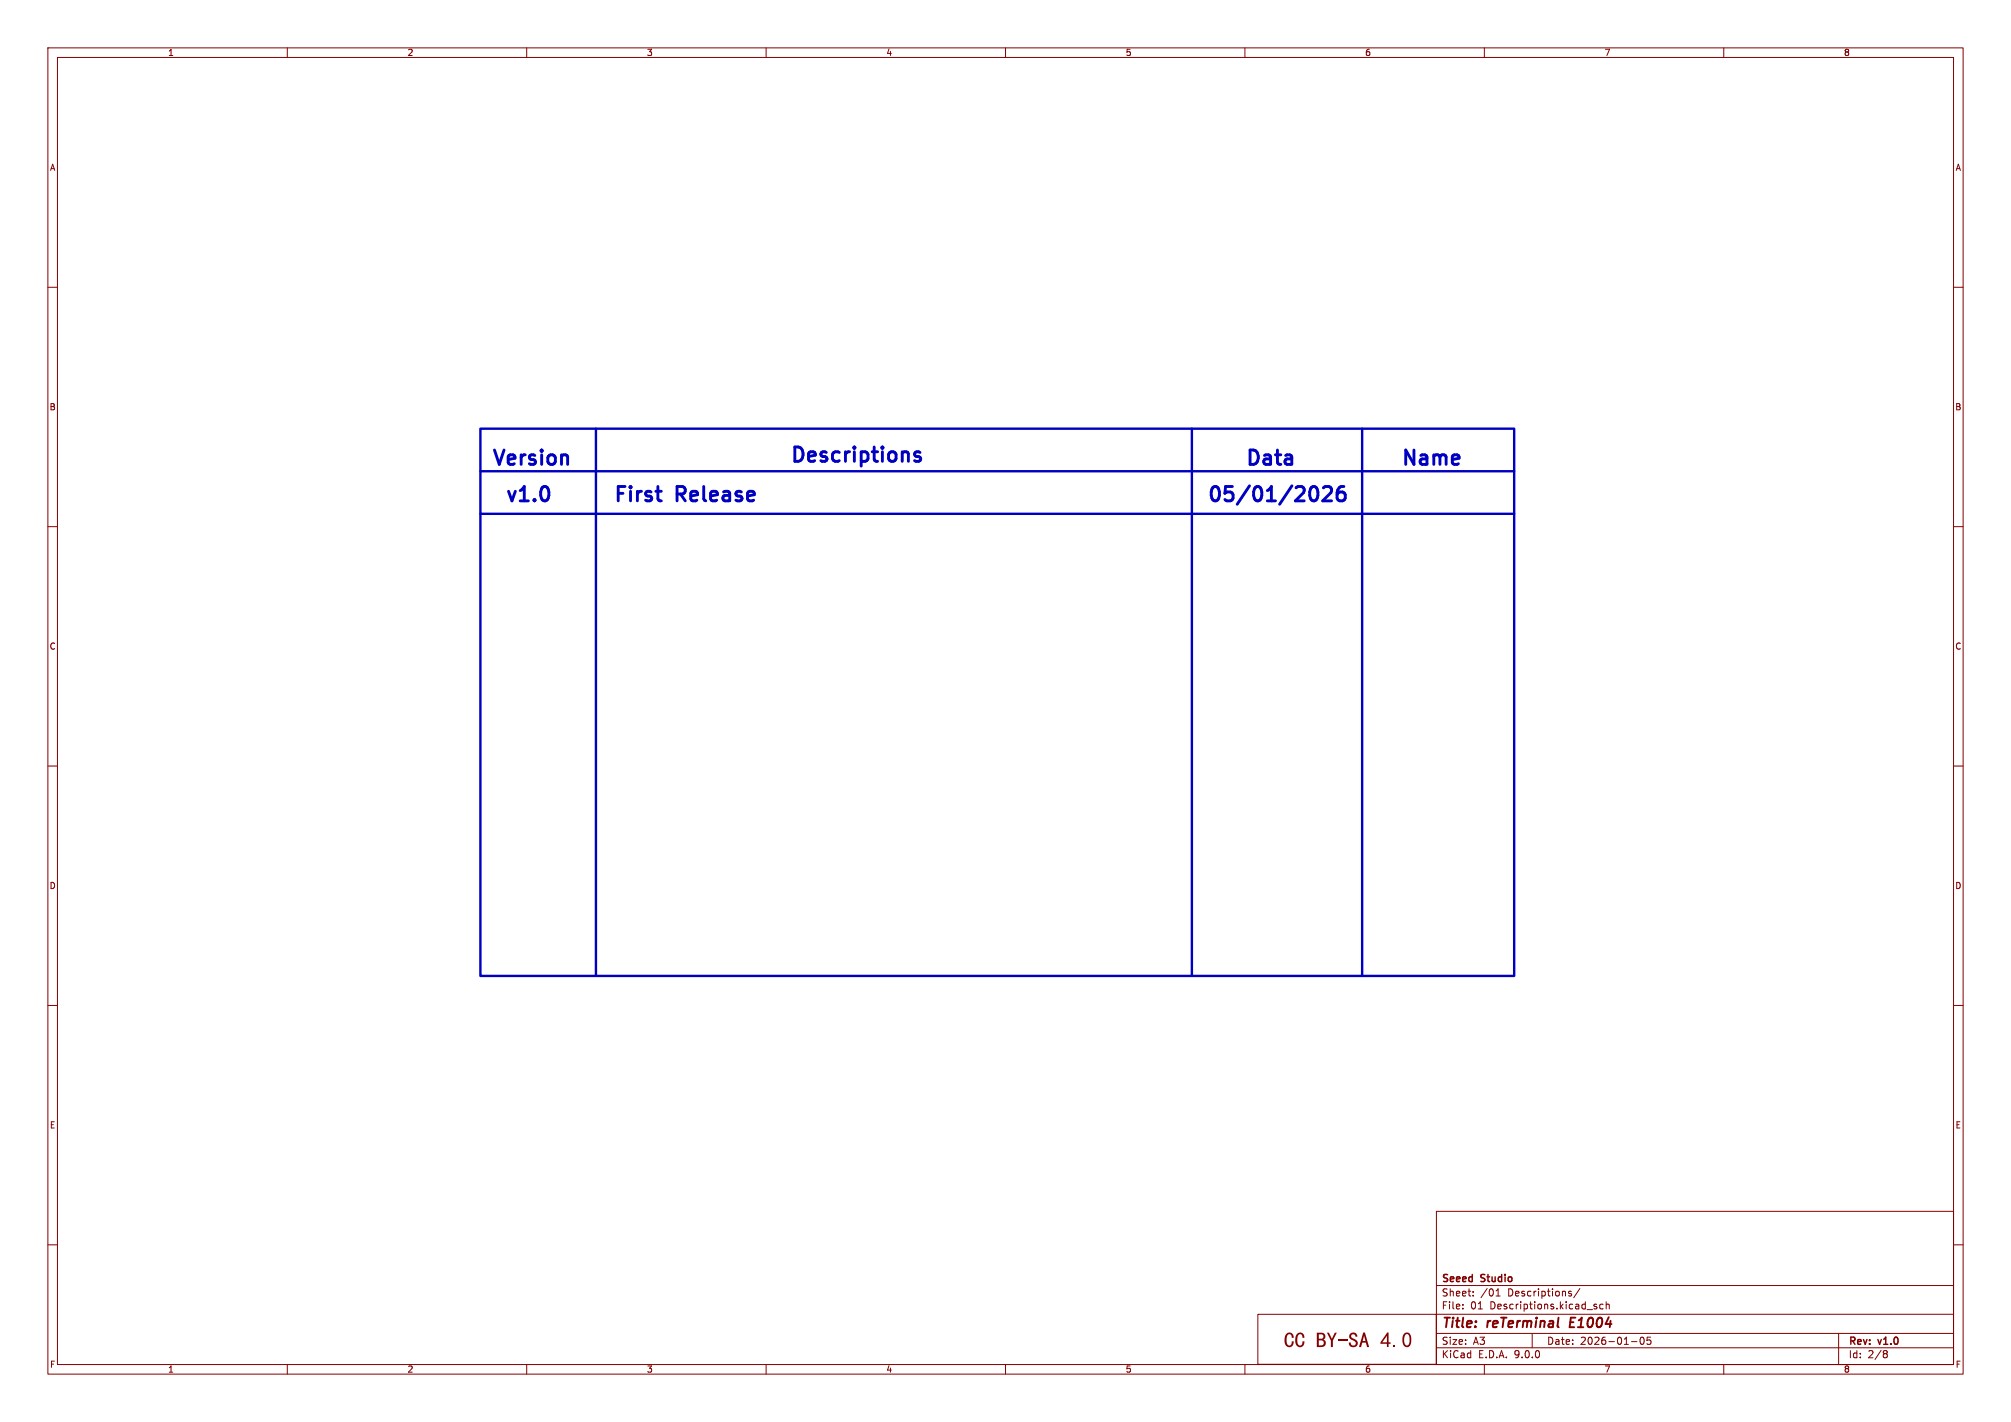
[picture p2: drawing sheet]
<svg xmlns="http://www.w3.org/2000/svg" width="420mm" height="297mm" viewBox="0 0 420 297" stroke-linecap="round" stroke-linejoin="round" font-family="sans-serif">
<defs><g id="words">
<text font-size="4.5" fill="#840000" x="268.1" y="282.4">CCBY-SA4.0</text>
<g font-size="4.2" fill="#0000c2">
<text x="102.4" y="98">Version</text>
<text x="164.7" y="97.4">Descriptions</text>
<text x="259.8" y="98">Data</text>
<text x="292.3" y="98">Name</text>
<text x="105.2" y="105.7">v1.0</text>
<text x="127.8" y="105.7">First</text>
<text x="141.3" y="105.7">Release</text>
<text x="251.8" y="105.7">05/01/2026</text>
</g>
<g font-size="2.8" fill="#840000">
<text x="301" y="277.9">Title:</text>
<text x="310.6" y="277.9">reTerminal</text>
<text x="328.7" y="277.9">E1004</text>
</g>
<g font-size="2.1" fill="#840000">
<text x="301" y="268.2">Seeed</text>
<text x="309.4" y="268.2">Studio</text>
<text x="301" y="273.7">File:</text>
<text x="301" y="271">Sheet:</text>
<text x="307.1" y="273.7">01</text>
<text x="309.2" y="271">/01</text>
<text x="311.2" y="273.7">Descriptions.kicad_sch</text>
<text x="314.9" y="271">Descriptions/</text>
<text x="301" y="281.1">Size:</text>
<text x="307.6" y="281.1">A3</text>
<text x="323" y="281.1">Date:</text>
<text x="330" y="281.1">2026-01-05</text>
<text x="386" y="281.3">Rev:</text>
<text x="392.4" y="281.3">v1.0</text>
<text x="301" y="283.9">KiCad</text>
<text x="308.7" y="283.9">E.D.A.</text>
<text x="316.3" y="283.9">9.0.0</text>
<text x="386" y="283.9">Id:</text>
<text x="390.1" y="283.9">2/8</text>
</g>
<g font-size="1.8" fill="#840000">
<text x="35" y="11.9">1</text>
<text x="85" y="11.9">2</text>
<text x="135" y="11.9">3</text>
<text x="185" y="11.9">4</text>
<text x="235" y="11.9">5</text>
<text x="285" y="11.9">6</text>
<text x="335" y="11.9">7</text>
<text x="385" y="11.9">8</text>
<text x="10.3" y="35.9">A</text>
<text x="408.3" y="35.9">A</text>
<text x="10.3" y="85.9">B</text>
<text x="408.2" y="85.9">B</text>
<text x="10.3" y="135.9">C</text>
<text x="408.2" y="135.9">C</text>
<text x="10.3" y="185.9">D</text>
<text x="408.2" y="185.9">D</text>
<text x="10.3" y="235.9">E</text>
<text x="408.3" y="235.9">E</text>
<text x="10.3" y="285.9">F</text>
<text x="35" y="286.9">1</text>
<text x="85" y="286.9">2</text>
<text x="135" y="286.9">3</text>
<text x="185" y="286.9">4</text>
<text x="235" y="286.9">5</text>
<text x="285" y="286.9">6</text>
<text x="335" y="286.9">7</text>
<text x="385" y="286.9">8</text>
<text x="408.3" y="285.9">F</text>
</g>
</g></defs>
<g fill="none" stroke="#840000" stroke-width=".21">
<path d="M10 10h400v277h-400zM12 12h396v273h-396zM60 10v2M110 10v2M160 10v2M210 10v2M260 10v2M310 10v2M360 10v2M10 60h2M408 60h2M10 110h2"/>
<path d="M408 110h2M10 160h2M408 160h2M10 210h2M408 210h2M300 253h108v32h-108zM10 260h2M262.7 274.5h37.3v10.5h-37.3zM300 278.5h108M300 274.5h108M300 268.5h108M305.5 273.2v.2"/>
<path d="M305.5 272.5v.1M307.7 270.5v.2M307.7 269.8v.1M312.4 270.7h.9M312.4 269.6l.5-.4v1.5M320 278.5v3M327.7 270.1l.5 .3v.2l-.5 .1M327.7 269.8h.5M329.9 269.1l-1.2 1.9M333.1 272.9l.3 .1 .1 .2-.2 .2h-.3M333.1 272.4l.3 .1M334.8 272.5l-.4-.1-.3 .3 .1 .6h.6"/>
<path d="M335.4 272.5l.3-.1 .3 .1 .1 .9M335.4 271.9v1.5M342.7 279.4l.2-.1a.8 .8 0 0 1 .5 .7 .8 .8 0 0 1-.5 .8l-.2-.2-.2-.4zM344.7 279.3h-.7l-.1 .7 .3-.1h.5l.1 .2-.1 .5-.2 .2-.6-.2M384 278.5v6.5M408 260h2M60 285v2M110 285v2M160 285v2M210 285v2M260 285v2M300 281.5h108"/>
<path d="M310 285v2M340.7 280.2h1.2M360 285v2M393.6 282.1l.4 .1 .2 .2-.3 .3M393.6 282.7h.3M393.9 282.7l.2 .2 .1 .4-.2 .2-.4 .1"/>
</g>
<path d="M328.1 275.2l-.3 2h1" fill="none" stroke="#840000" stroke-width=".4"/>
<path d="M100.3 89.5h215.9v114.3h-215.9zM100.3 98.4h215.9M124.5 89.5v114.3M248.9 89.5v114.3M284.5 89.5v114.3M100.3 107.3h215.9" fill="none" stroke="#0000c2" stroke-width=".5"/>
<path d="M191.1 95.2l.8 .2 .4 .4-.2 .4-.8 .2M191.1 94.5l.3-.1 .7 .1M274 101.8a.71 .71 0 0 1 1.1 .4 1.76 1.76 0 0 1-.6 2.4l-.5-.1M276.4 101.9l.4-.3h.7a.81 .81 0 0 1 .5 1.3l-1.8 1.7h1.9M280.7 101.6a1.19 1.19 0 0 0-1.5 1.3v1.1l.3 .5 .9 .1 .4-.3 .2-1-.3-.4-.9-.1-.6 .5" fill="none" stroke="#0000c2" stroke-width=".6"/>
<use href="#words"/>
</svg>
